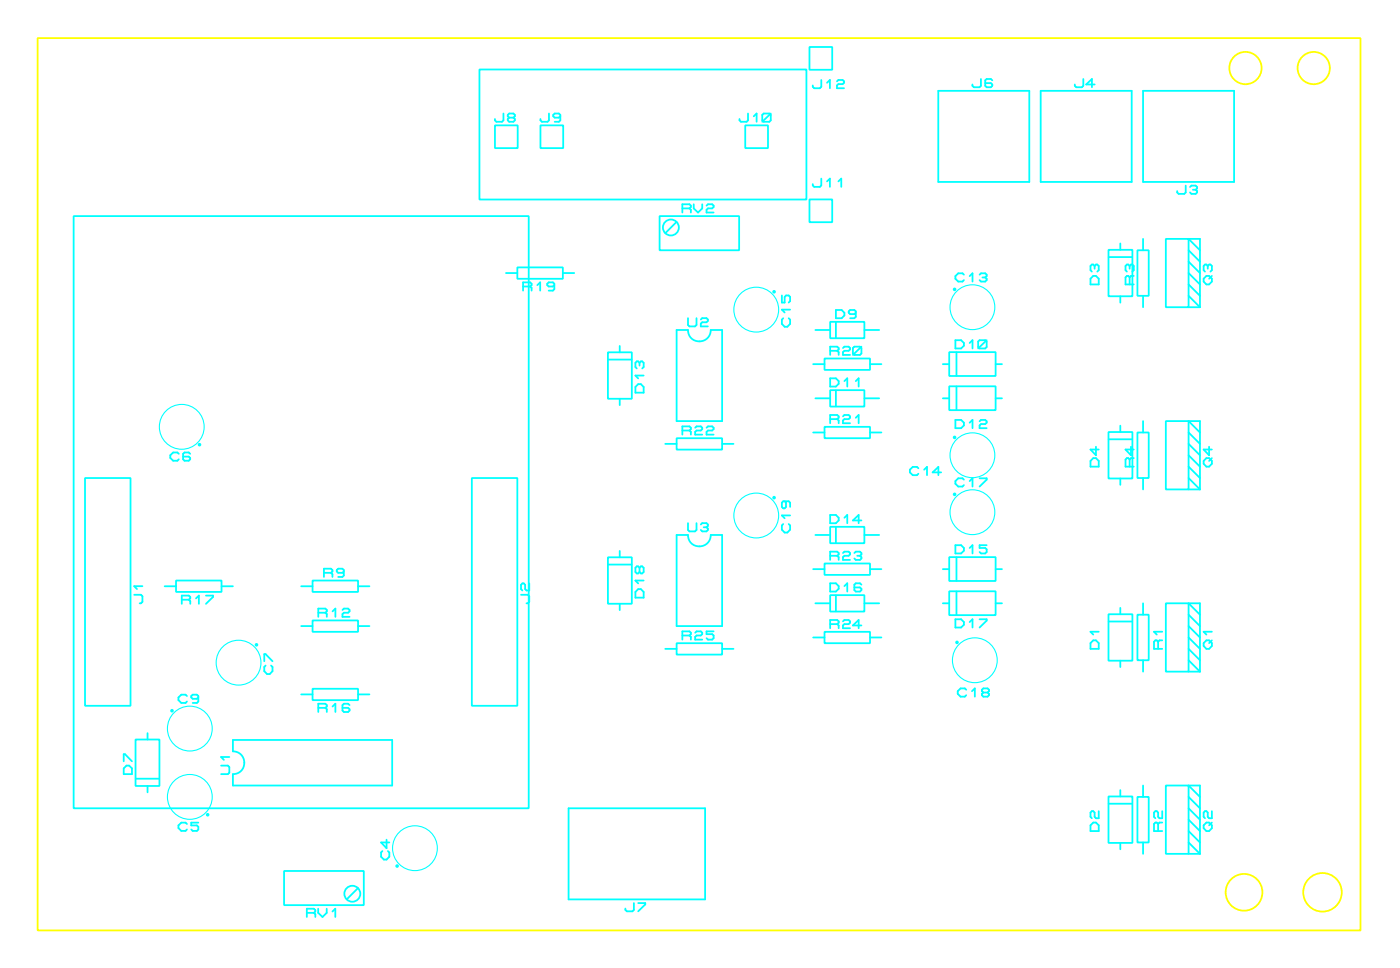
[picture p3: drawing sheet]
<svg xmlns="http://www.w3.org/2000/svg" width="156mm" height="108mm" viewBox="0 0 156 108" stroke-linecap="round" stroke-linejoin="round" font-family="sans-serif">
<g fill="none" stroke="#0ff" stroke-width=".2">
<path d="M53.5 7.7h36.5v14.5h-36.5zM55.2 14h2.6v2.5h-2.6zM56.2 12.7v.7l-.2 .2h-.6l-.2-.2v-.1M56.8 13.1l-.1 .2v.1l.1 .2h.5l.2-.2v-.1l-.2-.2M56.8 13.1l-.1-.1v-.2l.1-.1h.5l.2 .1v.2l-.2 .1M56.8 13.1h.5M60.3 14h2.6v2.5h-2.6zM61.3 12.7v.7l-.2 .2h-.6l-.2-.2v-.1M62.5 13l-.1 .1h-.5l-.1-.1v-.2l.1-.1h.5l.1 .1v.6l-.1 .2h-.5M83.2 14h2.5v2.5h-2.5zM83.5 12.7v.7l-.2 .2h-.6l-.2-.2v-.1M84.1 13l.4-.3v.9"/>
<path d="M85.1 12.8l.1-.1h.7l.1 .1v.6l-.1 .2h-.7l-.1-.2zM86 12.7l-.9 .9M90.4 5.2h2.5v2.6h-2.5zM91.7 8.9v.8l-.2 .1h-.6l-.2-.1v-.2M91.7 19.9v.8l-.2 .1h-.6l-.2-.1v-.2M92.3 9.2l.3-.3v.9M93.4 9.1l.2-.2h.5l.1 .2v.1l-.1 .2h-.5l-.2 .1v.3h.8M104.7 10.1h10.2v10.2h-10.2zM109.5 8.8v.8l-.2 .1h-.6l-.2-.1v-.2M110.8 9l-.2-.2h-.5l-.1 .2v.6l.1 .1h.5l.2-.1v-.2l-.2-.1h-.6M116.2 10.1h10.1v10.2h-10.1zM120.9 8.8v.8l-.1 .1h-.7l-.1-.1v-.2"/>
<path d="M122.2 9.4h-1l.7-.6v.9M127.6 10.1h10.2v10.2h-10.2zM8.2 24.1h50.8v66h-50.8zM56.5 30.4h1.2M57.7 29.8h5.1v1.3h-5.1zM58.4 31.9h.8M59.2 31.9l.1-.1v-.2l-.1-.1h-.8v.9M59.2 31.9l.1 .2v.3M60 31.8l.3-.3v.9M61.9 31.8l-.2 .1h-.5l-.1-.1v-.2l.1-.1h.5l.2 .1v.6l-.2 .2h-.5M62.8 30.4h1.3M67.9 39.3h2.6v5.2h-2.6z"/>
<path d="M69.2 38.6v.7M73.6 24.1h8.9v3.8h-8.9zM75.5 36.8h1.3a1.27 1.27 0 0 0 1.3 1.3 1.27 1.27 0 0 0 1.2-1.3h1.3v10.2h-5.1zM75.5 24.7l-1.2 1.3M76.2 23.2h.8M76.8 35.5v.7l.2 .2h.6l.1-.2v-.7M77 23.2l.1 .2v.3M77 23.2l.1-.1v-.2l-.1-.1h-.8v.9M77.4 22.8v.4l.5 .5 .5-.5v-.4M78.2 35.6l.2-.1h.5l.1 .1v.2l-.1 .1h-.5l-.2 .2v.3h.8M78.9 22.9l.1-.1h.5l.2 .1v.2l-.2 .1h-.5l-.1 .2v.3h.8M87.3 32.9v.8h.3v-.6l.1-.2h.3l.2 .2v.5l-.2 .1"/>
<path d="M87.4 35.5l-.1 .1v.5l.3 .3h.3l.3-.3v-.5l-.2-.1M88.2 34.5h-.9l.3 .3M90.4 22.2h2.5v2.6h-2.5zM91 36.8h1.7M92 40h5.1v1.2h-5.1zM92.3 20.2l.3-.3v.9M92.7 35.9h3.8v1.8h-3.8zM92.7 39.1h.8M93.3 34.6h.6l.4 .3v.3l-.4 .3h-.6zM93.3 35.9v1.8M93.5 39.1l.1-.1v-.2l-.1-.1h-.8v.9M93.5 39.1l.1 .2v.3"/>
<path d="M93.6 20.2l.3-.3v.9M94.1 38.8l.2-.1h.4l.2 .1v.2l-.2 .1h-.4l-.2 .2v.3h.8M95.2 38.8l.2-.1h.6l.2 .1v.6l-.2 .2h-.6l-.2-.2zM95.5 34.9l-.1 .1h-.5l-.2-.1v-.2l.2-.1h.5l.1 .1v.6l-.1 .2h-.5M96.2 38.7l-1 .9M96.5 36.8h1.6M106 39.3h5.1v2.6h-5.1zM106.6 37.9h.7l.3 .3v.3l-.3 .4h-.7zM106.8 39.3v2.6M107.6 30.6l-.2-.1h-.4l-.4 .3v.3l.4 .3h.4l.2-.2M108.2 38.2l.4-.3v1M108.2 30.8l.4-.3v.9"/>
<path d="M109.2 38.1l.1-.2h.7l.1 .2v.6l-.1 .2h-.7l-.1-.2zM109.3 30.6l.2-.1h.5l.1 .1v.2l-.1 .1M109.7 30.9h.3M110 30.9l.1 .2v.1l-.1 .2h-.5l-.2-.2M110.1 37.9l-.9 1M122 30.8h.3l.3 .3v.6h-.9v-.6zM122.2 29.7l-.2-.2h-.1l-.2 .2v.4l.2 .2M122.2 29.7l.1-.2h.2l.1 .2v.4l-.1 .2M122.2 29.7v.3M123.7 27.9h2.7v5.1h-2.7zM123.8 28.7h2.6M125.1 27.1v.8"/>
<path d="M125.1 33v.7M126.1 30.9l-.2-.1h-.1l-.2 .1v.8h1M126.1 29.7l-.2-.2h-.1l-.2 .2v.4l.2 .2M126.1 29.7l.1-.2h.2l.2 .2v.4l-.2 .2M126.1 29.7v.3M126.1 30.9v.8M126.6 30.8h-.4l-.1 .1M127 27.9h1.2v5.1h-1.2zM127.6 26.6v1.3M127.6 33v1.3M130.1 26.6h2.6v7.7h-2.6zM132.4 20.7v.8l-.2 .1h-.6l-.2-.1v-.2"/>
<path d="M132.7 34.3h1.2M132.7 27.9l1.2 1.3M132.7 29.2l1.2 1.2M132.7 30.4l1.2 1.3M132.7 31.7l1.2 1.3M132.7 33l1.2 1.3M132.8 20.8l.2-.1h.5l.1 .1v.2l-.1 .2M133.2 21.2h.3M133.5 21.2l.1 .1v.2l-.1 .1h-.5l-.2-.1M133.9 27.9l-1.2-1.3h1.2v7.7M134.7 30.8h.3l.3 .3v.3l-.3 .3h-.3l-.3-.3v-.3zM134.8 29.7l-.1-.2h-.2l-.1 .2v.4l.1 .2"/>
<path d="M134.8 29.7l.2-.2h.1l.2 .2v.4l-.2 .2M134.8 29.7v.3M135.3 30.8l-.3 .3M9.5 53.3h5.1v25.4h-5.1zM20 50.6l-.2-.1h-.5l-.3 .3v.3l.3 .3h.5l.2-.2M21.2 50.6l-.1-.1h-.5l-.2 .1v.6l.2 .2h.5l.1-.2v-.1l-.1-.2h-.7M52.7 53.3h5v25.4h-5zM67.9 40.1h2.6M69.2 44.5v.7M71.2 42.8h.3l.3 .3v.7h-.9v-.7zM71.4 40.5l-.2-.2h-.1l-.2 .2v.4l.2 .2M71.4 40.5l.1-.2h.2l.1 .2v.4l-.1 .2"/>
<path d="M71.4 40.5v.3M71.8 41.9h-.9l.3 .3M74.3 49.5h1.2M75.5 48.9h5.1v1.2h-5.1zM75.5 59.7h1.3a1.27 1.27 0 0 0 1.3 1.2 1.27 1.27 0 0 0 1.2-1.2h1.3v10.1h-5.1zM76.2 48h.8M76.8 58.3v.8l.2 .2h.6l.1-.2v-.8M77 48l.1-.1v-.2l-.1-.2h-.8v1M77 48l.1 .2v.3M77.6 47.7l.2-.2h.4l.2 .2v.2l-.2 .1h-.4l-.2 .2v.3h.8M78.2 58.5l.2-.2h.5l.1 .2v.1l-.1 .2M78.5 58.8h.4"/>
<path d="M78.9 58.8l.1 .1v.2l-.1 .2h-.5l-.2-.2M78.9 47.7l.1-.2h.5l.2 .2v.2l-.2 .1h-.5l-.1 .2v.3h.8M80.6 49.5h1.3M87.4 58.4l-.1 .2v.5l.3 .3h.3l.3-.3v-.5l-.2-.2M87.6 55.9l.1 .2v.4l-.1 .2h-.2l-.1-.2v-.4l.1-.2h.6l.2 .2v.4M88.2 57.5h-.9l.3 .3M90.8 40.6h1.2M90.8 48.2h1.2M91 44.4h1.7M91 59.7h1.7M92 47.6h5.1v1.3h-5.1zM92.7 43.5h3.8v1.8h-3.8z"/>
<path d="M92.7 58.7h3.8v1.9h-3.8zM92.7 42.2h.6l.3 .3v.3l-.3 .3h-.6zM92.7 57.4h.6l.3 .3v.3l-.3 .3h-.6zM92.7 46.7h.8M93.3 43.5v1.8M93.3 58.8v1.7M93.5 46.7l.1-.1v-.2l-.1-.1h-.8v.9M93.5 46.7l.1 .2v.3M94.1 46.4l.2-.1h.4l.2 .1v.2l-.2 .1h-.4l-.2 .2v.3h.8M94.3 42.5l.3-.3v.9M94.3 57.7l.3-.3v.9M95.5 42.5l.3-.3v.9"/>
<path d="M95.5 46.6l.3-.3v.9M96.2 58h-1l.6-.6v.9M96.5 44.4h1.6M96.5 59.7h1.6M97.1 40.6h1.3M97.1 48.2h1.3M102.5 52.2l-.1-.1h-.5l-.3 .3v.3l.3 .3h.5l.1-.2M103.2 52.4l.3-.3v.9M105.1 52.7h-1l.6-.6v.9M105.2 40.6h.8M105.2 44.4h.8M106 43.1h5.1v2.6h-5.1z"/>
<path d="M106.6 46.8h.7l.3 .3v.3l-.3 .3h-.7zM106.8 43.1v2.6M107.6 53.5l-.2-.2h-.4l-.4 .3v.3l.4 .4h.4l.2-.2M108.2 47.1l.4-.3v.9M108.2 53.6l.4-.3v1M109.3 47l.2-.2h.5l.1 .2v.1l-.1 .2h-.5l-.2 .1v.3h.8M109.3 53.3h.8v.2l-.8 .8M111.1 40.6h.7M111.1 44.4h.7M122 51.1h.3l.3 .3v.6h-.9v-.6zM122.3 49.8v1l-.6-.7h.9M123.7 48.2h2.7v5.2h-2.7z"/>
<path d="M123.8 49h2.6M125.1 47.5v.7M125.1 53.4v.7M126.1 51.2l-.2-.1h-.1l-.2 .1v.8h1M126.1 51.2v.8M126.2 49.8v1l-.6-.7h1M126.6 51.1h-.4l-.1 .1M127 48.2h1.2v5.1h-1.2zM127.6 47v1.2M127.6 53.3v1.3M130.1 47h2.6v7.6h-2.6zM132.7 54.6h1.2"/>
<path d="M132.7 48.2l1.2 1.3M132.7 49.5l1.2 1.3M132.7 50.8l1.2 1.2M132.7 52l1.2 1.3M132.7 53.3l1.2 1.3M133.9 48.2l-1.2-1.2h1.2v7.6M134.7 51.1h.3l.3 .3v.3l-.3 .3h-.3l-.3-.3v-.3zM135 49.8v1l-.6-.7h.9M135.3 51.1l-.3 .3M15 66.3h.7l.2 .2v.6l-.2 .2h-.1M15.9 65.4h-.9l.3 .3M18.4 65.4h1.2"/>
<path d="M19.6 64.7h5.1v1.3h-5.1zM20.3 66.9h.8M20.9 77.6l-.2-.1h-.5l-.3 .3v.3l.3 .3h.5l.2-.2M21.1 66.9l.1-.2v-.1l-.1-.2h-.8v.9M21.1 66.9l.1 .1v.3M21.9 66.7l.3-.3v.9M22.1 77.8l-.1 .1h-.5l-.2-.1v-.2l.2-.1h.5l.1 .1v.6l-.1 .2h-.5M23 66.4h.8v.2l-.8 .7M24.7 65.4h1.3M29.5 73.7v-.8h.1l.8 .8M29.6 74.2l-.1 .2v.4l.3 .4h.3l.3-.4v-.4l-.1-.2M33.6 65.4h1.3"/>
<path d="M33.6 77.4h1.3M33.6 69.8h1.3M34.9 76.8h5.1v1.3h-5.1zM34.9 64.7h5.1v1.3h-5.1zM34.9 69.2h5.1v1.3h-5.1zM35.5 78.9h.8M35.5 68.3h.8M36.2 63.9h.7M36.3 68.3l.2-.1v-.2l-.2-.1h-.8v.9M36.3 78.9l.2-.1v-.2l-.2-.1h-.8v.9M36.3 68.3l.2 .2v.3M36.3 78.9l.2 .2v.3"/>
<path d="M36.9 63.9l.2-.2v-.1l-.2-.2h-.7v.9M36.9 63.9l.2 .1v.3M37.1 78.8l.3-.3v.9M37.1 68.2l.3-.3v.9M38.2 68l.2-.1h.5l.1 .1v.2l-.1 .1h-.5l-.2 .2v.3h.8M38.4 63.7l-.2 .2h-.5l-.1-.2v-.1l.1-.2h.5l.2 .2v.6l-.2 .1h-.5M39 78.6l-.1-.1h-.5l-.2 .1v.6l.2 .2h.5l.1-.2v-.1l-.1-.2h-.7M40 65.4h1.2M40 77.4h1.2M40 69.8h1.2M58.2 66.3h.7l.2 .2v.6l-.2 .2h-.1M59.1 65.1v.7h-.3l-.2-.1v-.5l-.1-.1h-.2l-.1 .1v.5l.1 .1"/>
<path d="M67.9 62.1h2.6v5.2h-2.6zM67.9 63h2.6M69.2 61.4v.7M69.2 67.3v.7M71.2 65.7h.3l.3 .3v.6h-.9v-.6zM71.4 63.3l-.2-.1h-.1l-.2 .1v.5l.2 .1h.1l.2-.1M71.4 63.3l.1-.1h.2l.1 .1v.5l-.1 .1h-.2l-.1-.1M71.4 63.3v.5M71.8 64.7h-.9l.3 .4M74.3 72.4h1.2M75.5 71.7h5.1v1.3h-5.1zM76.2 70.9h.8"/>
<path d="M77 70.9l.1-.2v-.1l-.1-.2h-.8v.9M77 70.9l.1 .1v.3M77.6 70.6l.2-.2h.4l.2 .2v.1l-.2 .2h-.4l-.2 .1v.3h.8M79.7 70.4h-.8v.3h.6l.2 .2v.3l-.2 .1h-.5l-.1-.1M80.6 72.4h1.3M90.8 63.5h1.2M90.8 71.1h1.2M91 67.3h1.7M92 70.5h5.1v1.2h-5.1zM92 62.8h5.1v1.3h-5.1zM92.7 66.4h3.8v1.8h-3.8zM92.7 65h.6l.3 .4v.3l-.3 .3h-.6z"/>
<path d="M92.7 69.6h.8M92.7 62h.8M93.3 66.4v1.8M93.5 62l.1-.2v-.1l-.1-.2h-.8v.9M93.5 69.6l.1-.2v-.1l-.1-.2h-.8v1M93.5 62l.1 .1v.3M93.5 69.6l.1 .1v.4M94.1 61.7l.2-.2h.4l.2 .2v.1l-.2 .2h-.4l-.2 .1v.3h.8M94.1 69.3l.2-.2h.4l.2 .2v.1l-.2 .2h-.4l-.2 .1v.4h.8M94.3 65.4l.3-.4v1M95.4 61.7l.1-.2h.5l.2 .2v.1l-.2 .2M95.7 62h.3"/>
<path d="M96 62l.2 .1v.2l-.2 .1h-.5l-.1-.1M96.2 65.2l-.2-.2h-.5l-.1 .2v.6l.1 .2h.5l.2-.2v-.1l-.2-.2h-.6M96.2 69.7h-1l.6-.6v1M96.5 67.3h1.6M97.1 63.5h1.3M97.1 71.1h1.3M105.2 67.3h.8M105.2 63.5h.8M106 65.9h5.1v2.7h-5.1zM106 62.1h5.1v2.7h-5.1zM106.6 60.8h.7l.3 .3v.3l-.3 .3h-.7zM106.6 69.1h.7l.3 .3v.3l-.3 .3h-.7z"/>
<path d="M106.8 62.1v2.7M106.8 66v2.6M107.9 76.9l-.2-.1h-.5l-.3 .3v.3l.3 .3h.5l.2-.2M108.2 61.1l.4-.3v.9M108.2 69.4l.4-.3v.9M108.5 77.1l.3-.3v.9M109.3 69.1h.8v.1l-.8 .8M109.8 77.2l-.2 .2v.1l.2 .2h.4l.2-.2v-.1l-.2-.2M109.8 77.2l-.2-.1v-.2l.2-.1h.4l.2 .1v.2l-.2 .1M109.8 77.2h.4M110.1 60.8h-.8v.3h.7l.1 .2v.3l-.1 .1h-.5l-.2-.1M111.1 67.3h.7"/>
<path d="M111.1 63.5h.7M122 71.4h.3l.3 .3v.7h-.9v-.7zM122.6 70.4h-.9l.3 .4M123.7 68.5h2.7v5.2h-2.7zM123.8 69.3h2.6M125.1 67.8v.7M125.1 73.7v.7M127 68.5h1.2v5.1h-1.2zM127.6 67.3v1.2M127.6 73.6v1.3M129.3 71.6l-.2-.2h-.1l-.2 .2v.8h.9M129.3 71.6v.8"/>
<path d="M129.7 71.4h-.3l-.1 .2M129.7 70.4h-.9l.3 .4M130.1 67.3h2.6v7.6h-2.6zM132.7 74.9h1.2M132.7 68.5l1.2 1.3M132.7 69.8l1.2 1.3M132.7 71.1l1.2 1.3M132.7 72.4l1.2 1.2M132.7 73.6l1.2 1.3M133.9 68.5l-1.2-1.2h1.2v7.6M134.4 71.7l.3-.3h.3l.3 .3v.3l-.3 .4h-.3l-.3-.4zM135.3 71.4l-.3 .3"/>
<path d="M135.3 70.4h-.9l.3 .4M13.8 85.7l.3-.3h.3l.3 .3v.6h-.9zM13.8 84.9v-.8h.2l.7 .8M15.1 82.5h2.7v5.1h-2.7zM15.1 86.8h2.7M16.5 81.8v.7M16.5 87.6v.8M20.9 91.9l-.2-.2h-.5l-.3 .3v.3l.3 .4h.5l.2-.2M22.1 91.7h-.8v.3h.7l.1 .2v.3l-.1 .2h-.5l-.2-.2M24.7 85.4h.7l.2 .1v.7l-.2 .1h-.7M25.6 84.4h-.9l.3 .3M26 82.5h17.8v5.1h-17.8v-1.3a1.27 1.27 0 0 0 1.3-1.2 1.27 1.27 0 0 0-1.3-1.3z"/>
<path d="M31.7 97.1h8.9v3.8h-8.9zM40 99l-1.3 1.3M42.7 94.9l-.2 .2v.4l.3 .4h.3l.4-.4v-.4l-.2-.2M43.1 93.6v1l-.6-.7h1M63.5 90.1h15.2v10.2h-15.2zM121.7 92l.3-.3h.3l.3 .3v.7h-.9zM122.6 90.5v.7h-.3l-.1-.1v-.5l-.2-.1h-.1l-.2 .1v.5l.2 .1M123.7 88.8h2.7v5.2h-2.7zM123.8 89.6h2.6M125.1 88.1v.7M125.1 94v.7M127 88.9h1.2v5h-1.2z"/>
<path d="M127.6 87.6v1.3M127.6 93.9v1.3M129.3 91.9l-.2-.2h-.1l-.2 .2v.8h.9M129.3 91.9v.8M129.7 91.7h-.3l-.1 .2M129.7 90.5v.7h-.3l-.1-.1v-.5l-.2-.1h-.1l-.2 .1v.5l.2 .1M130.1 87.6h2.6v7.6h-2.6zM132.7 95.2h1.2M132.7 88.9l1.2 1.2M132.7 90.1l1.2 1.3M132.7 91.4l1.2 1.3M132.7 92.7l1.2 1.2"/>
<path d="M132.7 93.9l1.2 1.3M133.9 88.9l-1.2-1.3h1.2v7.6M134.4 92l.3-.3h.3l.3 .3v.4l-.3 .3h-.3l-.3-.3zM135.3 90.5v.7h-.3l-.2-.1v-.5l-.1-.1h-.2l-.1 .1v.5l.1 .1M135.3 91.7l-.3 .3M34.2 101.8h.8M35 101.8l.2-.2v-.1l-.2-.2h-.8v1M35 101.8l.2 .1v.4M35.5 101.3v.5l.5 .5 .5-.5v-.5M37.1 101.6l.3-.3v1M70.8 100.7v.8l-.2 .1h-.6l-.2-.1v-.2M71.2 100.7h.8v.2l-.8 .7"/>
<circle cx="74.9" cy="25.4" r=".89"/>
<circle cx="86.4" cy="32.5" r=".1"/>
<circle cx="106.6" cy="32.3" r=".1"/>
<circle cx="22.3" cy="49.6" r=".1"/>
<circle cx="86.4" cy="55.5" r=".1"/>
<circle cx="106.6" cy="48.8" r=".1"/>
<circle cx="106.6" cy="55.1" r=".1"/>
<circle cx="19.2" cy="79.3" r=".1"/>
<circle cx="28.6" cy="71.9" r=".1"/>
<circle cx="106.8" cy="71.6" r=".1"/>
<circle cx="23.2" cy="90.9" r=".1"/>
<circle cx="39.3" cy="99.7" r=".89"/>
<circle cx="44.3" cy="96.6" r=".1"/>
</g>
<g fill="none" stroke="#0ff" stroke-width=".12">
<circle cx="84.4" cy="34.5" r="2.5"/>
<circle cx="108.5" cy="34.3" r="2.5"/>
<circle cx="20.3" cy="47.6" r="2.5"/>
<circle cx="84.4" cy="57.5" r="2.5"/>
<circle cx="108.5" cy="57.1" r="2.5"/>
<circle cx="108.5" cy="50.8" r="2.5"/>
<circle cx="26.6" cy="73.9" r="2.5"/>
<circle cx="108.8" cy="73.6" r="2.5"/>
<circle cx="21.2" cy="88.9" r="2.5"/>
<circle cx="21.2" cy="81.3" r="2.5"/>
<circle cx="46.3" cy="94.6" r="2.5"/>
</g>
<g fill="none" stroke="#ff0" stroke-width=".2">
<path d="M4.2 4.2h147.7v99.6h-147.7z"/>
<circle cx="139" cy="7.6" r="1.8"/>
<circle cx="146.6" cy="7.6" r="1.8"/>
<circle cx="138.9" cy="99.5" r="2.05"/>
<circle cx="147.6" cy="99.5" r="2.15"/>
</g>
</svg>
